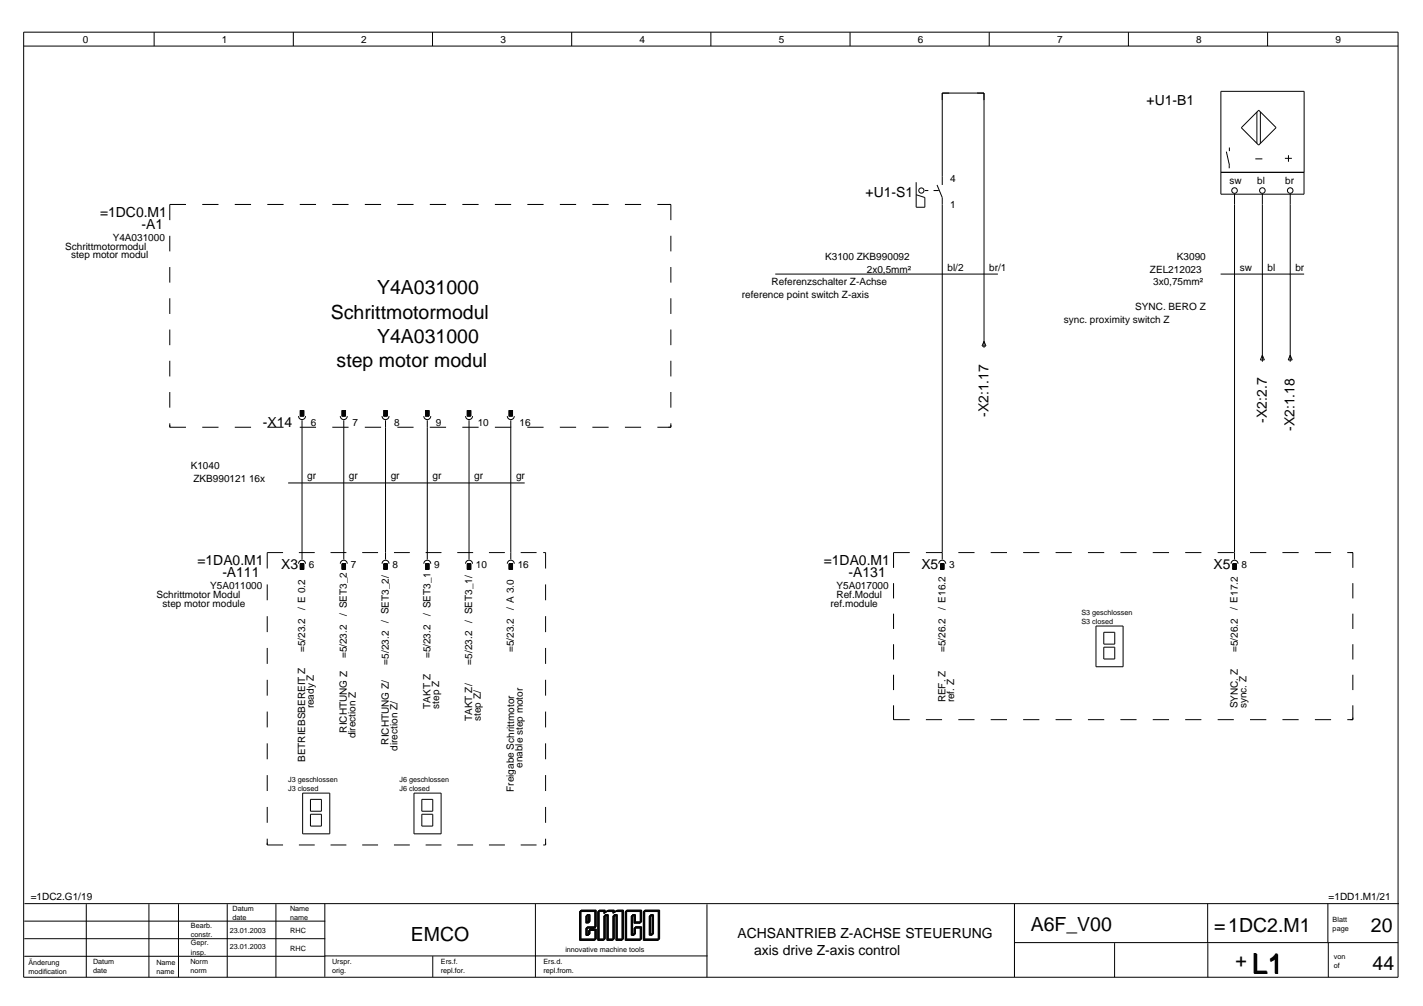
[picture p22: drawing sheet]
<svg xmlns="http://www.w3.org/2000/svg" width="297mm" height="210mm" viewBox="0 0 297 210" stroke-linecap="round" stroke-linejoin="round" font-family="sans-serif">
<defs><g id="words">
<text font-size="5.8" x="261.3" y="203.1">L1</text>
<g font-size="4.1">
<text x="78.7" y="61.4">Y4A031000</text>
<text x="69.1" y="66.5">Schrittmotormodul</text>
<text x="78.7" y="71.6">Y4A031000</text>
<text x="70.3" y="76.7">step motor modul</text>
<text x="85.8" y="196.3">EMCO</text>
<text x="215.2" y="194.4">A6F_V00</text>
<text x="253.4" y="194.5">=1DC2.M1</text>
<text x="286.2" y="194.4">20</text>
<text x="257.9" y="201.8">+</text>
<text x="286.5" y="202.4">44</text>
</g>
<g font-size="2.9">
<text x="239.3" y="22">+U1-B1</text>
<text x="180.7" y="41">+U1-S1</text>
<text x="20.9" y="45.2">=1DC0.M1</text>
<text x="29.5" y="47.7">-A1</text>
<text x="54.9" y="89">-X14</text>
<text x="206.3" y="87" transform="rotate(-90 206.3 87)">-X2:1.17</text>
<text x="264.4" y="88.2" transform="rotate(-90 264.4 88.2)">-X2:2.7</text>
<text x="270.2" y="89.9" transform="rotate(-90 270.2 89.9)">-X2:1.18</text>
<text x="41.2" y="117.8">=1DA0.M1</text>
<text x="58.7" y="118.7">X3</text>
<text x="172" y="117.8">=1DA0.M1</text>
<text x="192.3" y="118.7">X5</text>
<text x="253.3" y="118.7">X5</text>
<text x="46.4" y="120.4">-A111</text>
<text x="177.1" y="120.4">-A131</text>
<text x="154" y="195.7">ACHSANTRIEB Z-ACHSE STEUERUNG</text>
<text x="157.4" y="199.3">axis drive Z-axis control</text>
</g>
<g font-size="2.1">
<text x="17.3" y="8.9">0</text>
<text x="46.3" y="8.9">1</text>
<text x="75.4" y="8.9">2</text>
<text x="104.4" y="8.9">3</text>
<text x="133.5" y="8.9">4</text>
<text x="162.6" y="8.9">5</text>
<text x="191.6" y="8.9">6</text>
<text x="220.7" y="8.9">7</text>
<text x="249.7" y="8.9">8</text>
<text x="278.8" y="8.9">9</text>
<text x="198.3" y="37.9">4</text>
<text x="256.6" y="38.3">sw</text>
<text x="262.5" y="38.3">bl</text>
<text x="268.3" y="38.3">br</text>
<text x="198.3" y="43.3">1</text>
<text x="13.6" y="52.1">Schrittmotormodul</text>
<text x="14.8" y="53.9">step motor modul</text>
<text x="23.5" y="50.3">Y4A031000</text>
<text x="161.1" y="59.5">Referenzschalter Z-Achse</text>
<text x="172.2" y="54.3">K3100 ZKB990092</text>
<text x="180.9" y="56.9">2x0,5mm²</text>
<text x="197.8" y="56.5">bl/2</text>
<text x="206.5" y="56.5">br/1</text>
<text x="240" y="56.9">ZEL212023</text>
<text x="240.7" y="59.5">3x0,75mm²</text>
<text x="245.7" y="54.3">K3090</text>
<text x="258.8" y="56.5">sw</text>
<text x="264.6" y="56.5">bl</text>
<text x="270.4" y="56.5">br</text>
<text x="154.9" y="62.1">reference point switch Z-axis</text>
<text x="237" y="64.7">SYNC. BERO Z</text>
<text x="222.1" y="67.4">sync. proximity switch Z</text>
<text x="64.9" y="88.8">6</text>
<text x="73.6" y="88.8">7</text>
<text x="82.3" y="88.8">8</text>
<text x="91" y="88.8">9</text>
<text x="99.7" y="88.8">10</text>
<text x="108.4" y="88.8">16</text>
<text x="39.8" y="97.9">K1040</text>
<text x="40.4" y="100.5">ZKB990121 16x</text>
<text x="64.1" y="100">gr</text>
<text x="72.8" y="100">gr</text>
<text x="81.6" y="100">gr</text>
<text x="90.3" y="100">gr</text>
<text x="99" y="100">gr</text>
<text x="107.7" y="100">gr</text>
<text x="64.5" y="118.4">6</text>
<text x="73.2" y="118.4">7</text>
<text x="81.9" y="118.4">8</text>
<text x="90.6" y="118.4">9</text>
<text x="99.4" y="118.4">10</text>
<text x="108.1" y="118.4">16</text>
<text x="198.1" y="118.4">3</text>
<text x="259.2" y="118.4">8</text>
<text x="32.7" y="124.7">Schrittmotor Modul</text>
<text x="43.9" y="122.9">Y5A011000</text>
<text x="174.6" y="122.9">Y5A017000</text>
<text x="174.6" y="124.7">Ref.Modul</text>
<text x="33.9" y="126.6">step motor module</text>
<text x="63.7" y="127.3" transform="rotate(-90 63.7 127.3)">/ E 0.2</text>
<text x="72.4" y="128.6" transform="rotate(-90 72.4 128.6)">/ SET3_2</text>
<text x="81.1" y="129.9" transform="rotate(-90 81.1 129.9)">/ SET3_2/</text>
<text x="89.8" y="128.6" transform="rotate(-90 89.8 128.6)">/ SET3_1</text>
<text x="98.6" y="129.9" transform="rotate(-90 98.6 129.9)">/ SET3_1/</text>
<text x="107.3" y="127.3" transform="rotate(-90 107.3 127.3)">/ A 3.0</text>
<text x="173.4" y="126.6">ref.module</text>
<text x="197.3" y="127.3" transform="rotate(-90 197.3 127.3)">/ E16.2</text>
<text x="258.4" y="127.3" transform="rotate(-90 258.4 127.3)">/ E17.2</text>
<text x="63.7" y="136" transform="rotate(-90 63.7 136)">=5/23.2</text>
<text x="72.4" y="137.4" transform="rotate(-90 72.4 137.4)">=5/23.2</text>
<text x="89.8" y="137.4" transform="rotate(-90 89.8 137.4)">=5/23.2</text>
<text x="107.3" y="136" transform="rotate(-90 107.3 136)">=5/23.2</text>
<text x="197.3" y="136" transform="rotate(-90 197.3 136)">=5/26.2</text>
<text x="258.4" y="136" transform="rotate(-90 258.4 136)">=5/26.2</text>
<text x="81.1" y="138.7" transform="rotate(-90 81.1 138.7)">=5/23.2</text>
<text x="98.6" y="138.7" transform="rotate(-90 98.6 138.7)">=5/23.2</text>
<text x="65.5" y="147.8" transform="rotate(-90 65.5 147.8)">ready Z</text>
<text x="89.8" y="147.9" transform="rotate(-90 89.8 147.9)">TAKT Z</text>
<text x="91.7" y="147.9" transform="rotate(-90 91.7 147.9)">step Z</text>
<text x="197.3" y="146.6" transform="rotate(-90 197.3 146.6)">REF. Z</text>
<text x="199.2" y="146.6" transform="rotate(-90 199.2 146.6)">ref. Z</text>
<text x="258.4" y="147.8" transform="rotate(-90 258.4 147.8)">SYNC. Z</text>
<text x="260.2" y="147.8" transform="rotate(-90 260.2 147.8)">sync. Z</text>
<text x="72.4" y="152.8" transform="rotate(-90 72.4 152.8)">RICHTUNG Z</text>
<text x="74.2" y="154.1" transform="rotate(-90 74.2 154.1)">direction Z</text>
<text x="81.1" y="155.4" transform="rotate(-90 81.1 155.4)">RICHTUNG Z/</text>
<text x="98.6" y="150.4" transform="rotate(-90 98.6 150.4)">TAKT Z/</text>
<text x="100.4" y="150.4" transform="rotate(-90 100.4 150.4)">step Z/</text>
<text x="63.7" y="159" transform="rotate(-90 63.7 159)">BETRIEBSBEREIT Z</text>
<text x="82.9" y="156.6" transform="rotate(-90 82.9 156.6)">direction Z/</text>
<text x="109.1" y="160.2" transform="rotate(-90 109.1 160.2)">enable step motor</text>
<text x="107.3" y="165.2" transform="rotate(-90 107.3 165.2)">Freigabe Schrittmotor</text>
<text x="6.4" y="187.9">=1DC2.G1/19</text>
<text x="277.3" y="187.9">=1DD1.M1/21</text>
</g>
<g font-size="1.5">
<text x="225.7" y="128.2">S3 geschlossen</text>
<text x="225.7" y="130.1">S3 closed</text>
<text x="60.1" y="163.1">J3 geschlossen</text>
<text x="60.1" y="165">J3 closed</text>
<text x="83.4" y="163.1">J6 geschlossen</text>
<text x="83.4" y="165">J6 closed</text>
<text x="48.6" y="190">Datum</text>
<text x="48.6" y="191.9">date</text>
<text x="60.5" y="190">Name</text>
<text x="60.5" y="191.9">name</text>
<text x="39.8" y="193.6">Bearb.</text>
<text x="39.8" y="195.5">constr.</text>
<text x="39.8" y="197.3">Gepr.</text>
<text x="48" y="194.6">23.01.2003</text>
<text x="60.6" y="194.7">RHC</text>
<text x="278.2" y="192.3">Blatt</text>
<text x="278.2" y="194.2">page</text>
<text x="5.9" y="201.3">Änderung</text>
<text x="5.9" y="203.2">modification</text>
<text x="19.4" y="201.2">Datum</text>
<text x="19.4" y="203.1">date</text>
<text x="32.6" y="201.3">Name</text>
<text x="32.6" y="203.2">name</text>
<text x="39.7" y="201.2">Norm</text>
<text x="39.7" y="203.1">norm</text>
<text x="39.8" y="199.2">insp.</text>
<text x="48" y="198">23.01.2003</text>
<text x="60.6" y="198.5">RHC</text>
<text x="69.3" y="201.2">Urspr.</text>
<text x="69.3" y="203.1">orig.</text>
<text x="92" y="201.1">Ers.f.</text>
<text x="92" y="203">repl.for.</text>
<text x="113.5" y="201.2">Ers.d.</text>
<text x="113.5" y="203.1">repl.from.</text>
<text x="118" y="198.6">innovative machine tools</text>
<text x="278.4" y="200.1">von</text>
<text x="278.4" y="202">of</text>
</g>
</g></defs>
<g fill="none" stroke="#000" stroke-width=".21">
<path d="M4.9 9.6h286.9M4.9 6.7h286.9v197.2h-286.9zM32.2 6.7v2.9M61.2 6.7v2.9M90.3 6.7v2.9M119.3 6.7v2.9M148.4 6.7v2.9M177.4 6.7v2.9M206.5 6.7v2.9M235.5 6.7v2.9M264.6 6.7v2.9M191.2 38v5.2h1.9v-2l-1.9-.6"/>
<path d="M193.1 39.8h.7M194.9 39.8h1.1M195.6 38.6l1.1 2.6v75.5M196.7 38.6v-19.2h8.7v53.2M254.8 36h17.4v-16.9h-17.4v21.4h17.4v-4.5M256 31.6l.6 2.9M256.6 34.5v.6M256.6 30.8v.7M262 33.1h1.5M262.4 23.4v6.5M262.7 23l3.7 3.6-3.7 3.7-3.6-3.7 3.6-3.6M263.1 23.4v6.5"/>
<path d="M268.2 33h1.5M269 32.4v1.3M35.4 49.2v3.2M35.4 55.7v3.3M38.8 42.7h-3.4v3.2M42.2 42.7h3.4M49 42.7h3.4M55.8 42.7h3.4M62.6 42.7h3.4M69.4 42.7h3.4M76.2 42.7h3.3M82.9 42.7h3.4"/>
<path d="M89.7 42.7h3.4M96.5 42.7h3.4M103.3 42.7h3.4M110.1 42.7h3.4M116.9 42.7h3.4M123.7 42.7h3.4M130.4 42.7h3.4M137.2 42.7h2.8v3.2M140 49.2v3.2M140 55.7v3.3M161.8 57.2h46.5M254.8 57.2h17.4"/>
<path d="M257.7 40.5v76.2M263.5 40.5v35M269.3 40.5v35M35.4 62.2v3.3M35.4 68.8v3.2M35.4 75.3v3.2M140 62.2v3.3M140 68.8v3.2M140 75.3v3.2M205.4 71.2l.4 1h-.8zM263.5 74.1l.4 1h-.8zM269.3 74.1l.4 1h-.8z"/>
<path d="M35.4 81.8v3.3M35.4 88.3v.8h3.4M42.2 89.1h3.4M49 89.1h3.4M55.8 89.1h3.4M62.3 86.8a.73 .73 0 0 0 .7 .7 .73 .73 0 0 0 .8-.7M62.6 89.1h3.4M62.7 85.7h.7v1.1h-.7zM63 87.7v29M69.4 89.1h3.4M71 86.8a.73 .73 0 0 0 .8 .7 .73 .73 0 0 0 .7-.7M71.4 85.7h.7v1.1h-.7z"/>
<path d="M71.8 87.7v29M76.2 89.1h3.3M79.8 86.8a.73 .73 0 0 0 .7 .7 .73 .73 0 0 0 .7-.7M80.1 85.7h.7v1.1h-.7zM80.5 87.7v29M82.9 89.1h3.4M88.5 86.8a.73 .73 0 0 0 .7 .7 .73 .73 0 0 0 .7-.7M88.8 85.7h.8v1.1h-.8zM89.2 87.7v29M89.7 89.1h3.4M96.5 89.1h3.4M97.2 86.8a.73 .73 0 0 0 .7 .7 .73 .73 0 0 0 .7-.7"/>
<path d="M97.5 85.7h.8v1.1h-.8zM97.9 87.7v29M103.3 89.1h3.4M105.9 86.8a.73 .73 0 0 0 .7 .7 .73 .73 0 0 0 .7-.7M106.3 85.7h.7v1.1h-.7zM106.6 87.7v29M110.1 89.1h3.4M116.9 89.1h3.4M123.7 89.1h3.4M130.4 89.1h3.4M140 88.3v.8h-2.8M140 81.8v3.3"/>
<path d="M59.1 115.3h-3.3v3.3M60.1 100.8h49.4M62.3 117.6a.73 .73 0 0 1 .7-.7 .73 .73 0 0 1 .8 .7M62.4 115.3h3.3M62.7 117.6h.7v1.2h-.7zM69 115.3h3.3M71 117.6a.73 .73 0 0 1 .8-.7 .73 .73 0 0 1 .7 .7M71.4 117.6h.7v1.2h-.7zM75.6 115.3h3.3M79.8 117.6a.73 .73 0 0 1 .7-.7 .73 .73 0 0 1 .7 .7M80.1 117.6h.7v1.2h-.7zM82.2 115.3h3.3"/>
<path d="M88.5 117.6a.73 .73 0 0 1 .7-.7 .73 .73 0 0 1 .7 .7M88.8 117.6h.8v1.2h-.8zM88.8 115.3h3.4M95.5 115.3h3.3M97.2 117.6a.73 .73 0 0 1 .7-.7 .73 .73 0 0 1 .7 .7M97.5 117.6h.8v1.2h-.8zM102.1 115.3h3.3M105.9 117.6a.73 .73 0 0 1 .7-.7 .73 .73 0 0 1 .7 .7M106.3 117.6h.7v1.2h-.7zM108.7 115.3h3.3M113.4 115.3h.5v3.3M189.9 115.3h-3.4v3.2"/>
<path d="M193.3 115.3h3.4M196 117.6a.73 .73 0 0 1 .7-.7 .73 .73 0 0 1 .7 .7M196.3 117.6h.8v1.2h-.8zM200 115.3h3.4M206.8 115.3h3.4M213.6 115.3h3.4M220.3 115.3h3.4M227.1 115.3h3.4M233.9 115.3h3.4M240.6 115.3h3.4M247.4 115.3h3.4M254.2 115.3h3.4"/>
<path d="M257 117.6a.73 .73 0 0 1 .7-.7 .73 .73 0 0 1 .7 .7M257.3 117.6h.8v1.2h-.8zM260.9 115.3h3.4M267.7 115.3h3.4M274.5 115.3h3.4M281.2 115.3h1.2v3.2M55.8 121.9v3.3M55.8 128.6v3.3M55.8 135.2v3.3M113.9 121.9v3.3M113.9 128.6v3.3M113.9 135.2v3.3"/>
<path d="M186.5 121.7v3.2M186.5 128v3.2M186.5 134.4v3.2M228.8 130.6h5.6v8.5h-5.6zM230.4 131.9h2.3v2.5h-2.3zM230.4 135h2.3v2.5h-2.3zM282.4 121.7v3.2M282.4 128v3.2M282.4 134.4v3.2M55.8 141.8v3.3M55.8 148.5v3.3M55.8 155.1v3.3"/>
<path d="M113.9 141.8v3.3M113.9 148.5v3.3M113.9 155.1v3.3M186.5 140.8v3.2M186.5 147.2v3h3.4M193.3 150.2h3.4M200 150.2h3.4M206.8 150.2h3.4M213.6 150.2h3.4M220.3 150.2h3.4M227.1 150.2h3.4M233.9 150.2h3.4"/>
<path d="M240.6 150.2h3.4M247.4 150.2h3.4M254.2 150.2h3.4M260.9 150.2h3.4M267.7 150.2h3.4M274.5 150.2h3.4M282.4 147.2v3h-1.2M282.4 140.8v3.2M55.8 161.7v3.3M55.8 168.4v3.3M55.8 175v1.3h3.3M62.4 176.3h3.3"/>
<path d="M63.2 165.5h5.6v8.5h-5.6zM64.8 166.8h2.3v2.5h-2.3zM64.8 169.9h2.3v2.5h-2.3zM69 176.3h3.3M75.6 176.3h3.3M82.2 176.3h3.3M86.4 165.5h5.7v8.5h-5.7zM88 166.8h2.3v2.5h-2.3zM88 169.9h2.3v2.5h-2.3zM88.8 176.3h3.4M95.5 176.3h3.3M102.1 176.3h3.3"/>
<path d="M108.7 176.3h3.3M113.9 175v1.3h-.5M113.9 161.7v3.3M113.9 168.4v3.3M5.1 192.2h62.8M5.1 195.9h62.8M5.1 199.5h62.8M5.1 188.5h286.9M18 188.7v15.2M31.1 188.7v15.2M37.3 188.7v15.2M47.4 188.7v15.2"/>
<path d="M57.6 188.7v15.2M67.8 188.6v15.2M67.8 199.5h79.9M90.3 199.5v4.4M111.8 188.6v15.3M121 190.2h3.1v3.5h-1.8v1.5h.6v-1.1h1.3v2.1h-3.2zM121.1 190.1h3.1v3.5h-1.8v1.5h.5v-1.1h1.4v2.1h-3.2zM121.1 190h3.2v3.5h-1.9v1.5h.6v-1h1.3v2.1h-3.2zM121.2 190h3.2v3.4h-1.9v1.5h.6v-1h1.3v2.1h-3.2zM121.3 189.9h3.2v3.5h-1.9v1.5h.6v-1.1h1.3v2.1h-3.2zM122.3 191.1h.6v1.5h-.6zM122.4 191h.5v1.5h-.5z"/>
<path d="M122.4 191h.6v1.4h-.6zM122.5 190.9h.6v1.5h-.6zM122.6 190.8h.6v1.5h-.6zM124.8 190.2h1.2v.4l.7-.4h1.2v.4l.7-.4h1.2v6h-1.2v-5.1h-.7v5.1h-1.2v-5.1h-.7v5.1h-1.2zM126.8 190.1h1.2v.4l.7-.5h1.3v6.1h-1.3v-5.1h-.6v5.1h-1.3v-5.1h-.6v5.1h-1.3v-6.1h1.3v.5M126.9 190h1.3v.3l.7-.4h1.2v6h-1.2v-5.1h-.7v5.1h-1.2v-5.1h-.7v5.1h-1.2v-6h1.2v.4M128.6 190.1h1.3v6h-1.3v-5.1h-.6v5.1h-1.2v-5.1h-.7v5.1h-1.2v-6h1.2v.4l.7-.5h1.3v.4M128.8 190h1.3v6h-1.3v-5.1h-.6v5.1h-1.3v-5.1h-.6v5.1h-1.3v-6h1.3v.4l.7-.5h1.2v.4M130.5 190.2h3.1v2.4h-1.3v-1.5h-.5v4.1h.5v-1.5h1.3v2.5h-3.1zM130.6 190.1h3.1v2.5h-1.3v-1.6h-.6v4.1h.6v-1.5h1.3v2.5h-3.1zM130.7 190h3.1v2.5h-1.3v-1.5h-.6v4h.6v-1.5h1.3v2.6h-3.1zM130.7 190h3.2v2.4h-1.3v-1.5h-.6v4h.6v-1.5h1.3v2.6h-3.2z"/>
<path d="M130.8 189.9h3.1v2.4h-1.3v-1.5h-.5v4.1h.5v-1.5h1.3v2.5h-3.1zM134.3 190.2h3.1v6h-3.1zM134.4 190.1h3.1v6h-3.1zM134.4 190h3.1v6.1h-3.1zM134.5 190h3.1v6h-3.1zM134.6 189.9h3.1v6h-3.1zM135.5 191.1h.6v4.1h-.6zM135.6 191h.6v4.1h-.6zM135.7 191h.6v4h-.6zM135.7 190.9h.6v4h-.6zM135.8 190.8h.6v4h-.6zM147.6 188.7v15.2"/>
<path d="M211.8 188.6v15.3M211.8 196.7h80.1M232.7 196.8v7.1M252.1 188.6v15.3M277.2 188.6v8.1M277.3 196.7v7.2"/>
<circle cx="192.3" cy="39.8" r=".54"/>
<circle cx="257.7" cy="39.8" r=".58"/>
<circle cx="263.5" cy="39.8" r=".58"/>
<circle cx="269.3" cy="39.8" r=".58"/>
</g>
<g fill="#000" stroke="#000" stroke-width=".21">
<path d="M62.7 85.7h.7v1.1h-.7zM71.4 85.7h.7v1.1h-.7zM80.1 85.7h.7v1.1h-.7zM88.8 85.7h.8v1.1h-.8zM97.5 85.7h.8v1.1h-.8zM106.3 85.7h.7v1.1h-.7zM62.7 117.6h.7v1.2h-.7zM71.4 117.6h.7v1.2h-.7zM80.1 117.6h.7v1.2h-.7zM88.8 117.6h.8v1.2h-.8zM97.5 117.6h.8v1.2h-.8zM106.3 117.6h.7v1.2h-.7z"/>
<path d="M196.3 117.6h.8v1.2h-.8zM257.3 117.6h.8v1.2h-.8z"/>
</g>
<use href="#words"/>
</svg>
